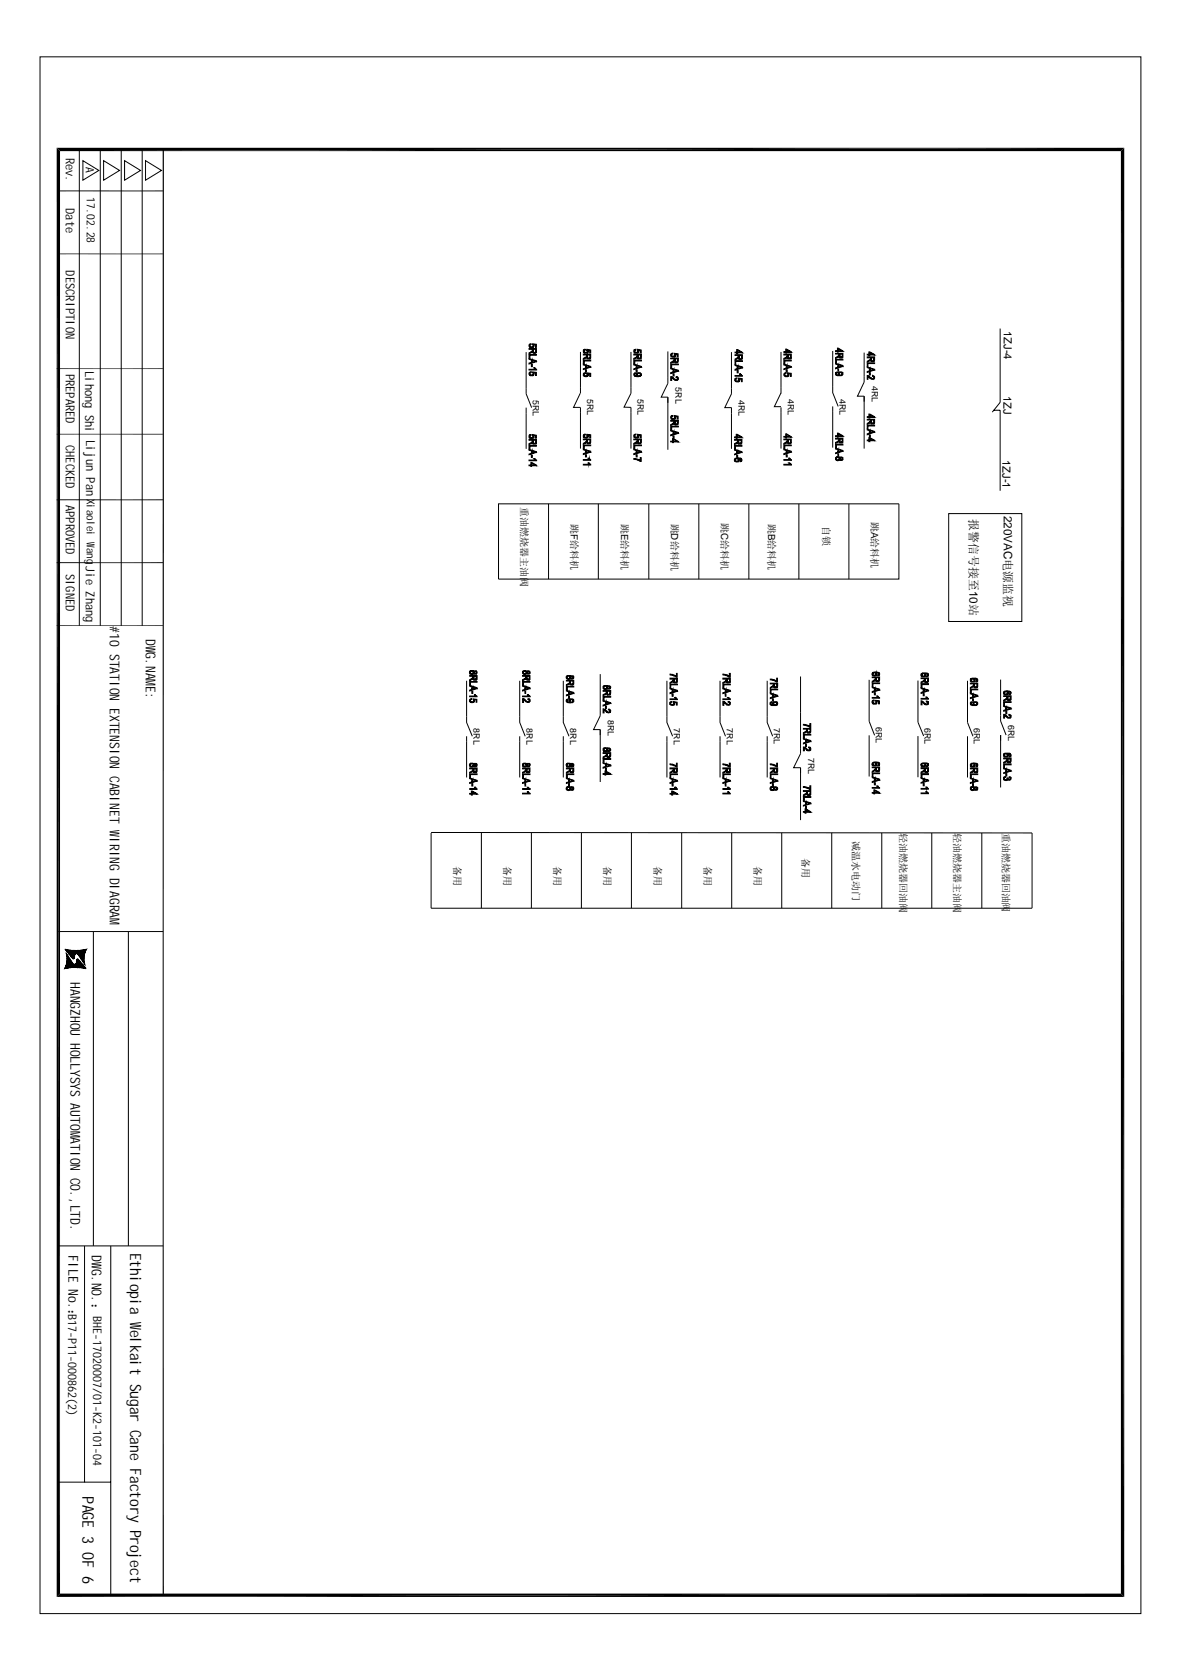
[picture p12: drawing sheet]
<svg xmlns="http://www.w3.org/2000/svg" width="210mm" height="297mm" viewBox="0 0 210 297" stroke-linecap="round" stroke-linejoin="round" font-family="sans-serif">
<defs><g id="words">
<g font-size="2.8">
<text x="23.2" y="222.7" transform="rotate(90 23.2 222.7)">Ethiopia Welkait Sugar Cane Factory Project</text>
<text x="14.7" y="266" transform="rotate(90 14.7 266)">PAGE 3 OF 6</text>
</g>
<g font-size="2.4">
<text x="19.5" y="111.4" transform="rotate(90 19.5 111.4)">#10 STATION EXTENSION CABINET WIRING DIAGRAM</text>
<text x="25.9" y="113.6" transform="rotate(90 25.9 113.6)">DW.NAME:</text>
<text x="25.9" y="116" transform="rotate(90 25.9 116)">G</text>
<text x="12.5" y="174.6" transform="rotate(90 12.5 174.6)">HANGZHOU HOLLYSYS AUTOMATION CO.,LTD.</text>
<text x="12.1" y="223.2" transform="rotate(90 12.1 223.2)">FILE No.：</text>
<text x="16.3" y="223.2" transform="rotate(90 16.3 223.2)">DW.NO.：</text>
<text x="16.3" y="225.6" transform="rotate(90 16.3 225.6)">G</text>
</g>
<g font-size="2.2">
<text x="11.7" y="28.1" transform="rotate(90 11.7 28.1)">Rev.</text>
<text x="11.7" y="37" transform="rotate(90 11.7 37)">Date</text>
<text x="11.7" y="48.1" transform="rotate(90 11.7 48.1)">DESCRIPTION</text>
<text x="15.1" y="65.9" transform="rotate(90 15.1 65.9)">Lihong Shi</text>
<text x="11.7" y="66.4" transform="rotate(90 11.7 66.4)">PREPARED</text>
<text x="11.7" y="79.1" transform="rotate(90 11.7 79.1)">CHECKED</text>
<text x="15.3" y="78.2" transform="rotate(90 15.3 78.2)">Lijun Pan</text>
<text x="11.7" y="89.7" transform="rotate(90 11.7 89.7)">APPROVED</text>
<text x="15.2" y="100.7" transform="rotate(90 15.2 100.7)">Jie Zhang</text>
<text x="11.7" y="102" transform="rotate(90 11.7 102)">SIGNED</text>
</g>
<g font-size="2.1">
<text x="172.3" y="92.3" transform="rotate(90 172.3 92.3)">报警信号接至10站</text>
<text x="178.4" y="91.6" transform="rotate(90 178.4 91.6)">220VAC电源监视</text>
<text x="12.1" y="233.6" transform="rotate(90 12.1 233.6)">B17-P11-000862(2)</text>
<text x="16.6" y="233.9" transform="rotate(90 16.6 233.9)">BHE-17020007/01-K2-101-04</text>
</g>
<g font-size="2">
<text x="15.3" y="29.7" transform="rotate(90 15.3 29.7)">A</text>
<text x="15.5" y="35.1" transform="rotate(90 15.5 35.1)">17.02.28</text>
<text x="178.4" y="58.8" transform="rotate(90 178.4 58.8)">1ZJ-4</text>
<text x="178.4" y="70.3" transform="rotate(90 178.4 70.3)">1ZJ</text>
<text x="178.2" y="81.8" transform="rotate(90 178.2 81.8)">1ZJ-1</text>
</g>
<g font-size="1.9">
<text x="15.4" y="88.6" transform="rotate(90 15.4 88.6)">Xiaolei W</text>
<text x="15.4" y="97.4" transform="rotate(90 15.4 97.4)">ang</text>
</g>
<g font-size="1.8">
<text x="92.6" y="90.2" transform="rotate(90 92.6 90.2)">重油燃烧器主油阀</text>
<text x="101.4" y="93.1" transform="rotate(90 101.4 93.1)">跳F给料机</text>
<text x="110.4" y="93.1" transform="rotate(90 110.4 93.1)">跳E给料机</text>
<text x="119.3" y="93.1" transform="rotate(90 119.3 93.1)">跳D给料机</text>
<text x="128.2" y="93" transform="rotate(90 128.2 93)">跳C给料机</text>
<text x="136.5" y="93.1" transform="rotate(90 136.5 93.1)">跳B给料机</text>
<text x="146.2" y="93.5" transform="rotate(90 146.2 93.5)">自锁</text>
<text x="154.9" y="92.8" transform="rotate(90 154.9 92.8)">跳A给料机</text>
<text x="151.5" y="149.5" transform="rotate(90 151.5 149.5)">减温水电动门</text>
<text x="159.9" y="148.1" transform="rotate(90 159.9 148.1)">轻油燃烧器回油阀</text>
<text x="169.5" y="148.1" transform="rotate(90 169.5 148.1)">轻油燃烧器主油阀</text>
<text x="178.2" y="148.1" transform="rotate(90 178.2 148.1)">重油燃烧器回油阀</text>
<text x="80.6" y="153.9" transform="rotate(90 80.6 153.9)">备用</text>
<text x="89.5" y="153.9" transform="rotate(90 89.5 153.9)">备用</text>
<text x="98.4" y="153.9" transform="rotate(90 98.4 153.9)">备用</text>
<text x="107.3" y="153.9" transform="rotate(90 107.3 153.9)">备用</text>
<text x="116.2" y="153.9" transform="rotate(90 116.2 153.9)">备用</text>
<text x="125.1" y="153.9" transform="rotate(90 125.1 153.9)">备用</text>
<text x="134" y="153.9" transform="rotate(90 134 153.9)">备用</text>
<text x="142.6" y="152.5" transform="rotate(90 142.6 152.5)">备用</text>
</g>
<g font-size="1.6">
<text x="94.7" y="71.1" transform="rotate(90 94.7 71.1)">5RL</text>
<text x="104.4" y="71" transform="rotate(90 104.4 71)">5RL</text>
<text x="113.3" y="71" transform="rotate(90 113.3 71)">5RL</text>
<text x="120.1" y="68.9" transform="rotate(90 120.1 68.9)">5RL</text>
<text x="131.2" y="71.1" transform="rotate(90 131.2 71.1)">4RL</text>
<text x="140" y="71" transform="rotate(90 140 71)">4RL</text>
<text x="149.2" y="70.9" transform="rotate(90 149.2 70.9)">4RL</text>
<text x="155" y="68.7" transform="rotate(90 155 68.7)">4RL</text>
<text x="84.2" y="129.5" transform="rotate(90 84.2 129.5)">8RL</text>
<text x="93.6" y="129.5" transform="rotate(90 93.6 129.5)">8RL</text>
<text x="101.3" y="129.5" transform="rotate(90 101.3 129.5)">8RL</text>
<text x="108" y="127.9" transform="rotate(90 108 127.9)">8RL</text>
<text x="119.8" y="129.5" transform="rotate(90 119.8 129.5)">7RL</text>
<text x="129.2" y="129.5" transform="rotate(90 129.2 129.5)">7RL</text>
<text x="137.5" y="129.4" transform="rotate(90 137.5 129.4)">7RL</text>
<text x="155.7" y="129.2" transform="rotate(90 155.7 129.2)">6RL</text>
<text x="164.3" y="129.4" transform="rotate(90 164.3 129.4)">6RL</text>
<text x="173.1" y="129.4" transform="rotate(90 173.1 129.4)">6RL</text>
<text x="179.2" y="128.9" transform="rotate(90 179.2 128.9)">6RL</text>
<text x="143.6" y="134.7" transform="rotate(90 143.6 134.7)">7RL</text>
</g>
<text font-size=".8" x="13.7" y="170.6" transform="rotate(90 13.7 170.6)">auto</text>
<g font-size=".5">
<text x="13" y="168.9" transform="rotate(90 13 168.9)">hollilas</text>
<text x="14.6" y="168.9" transform="rotate(90 14.6 168.9)">pgqh</text>
</g>
<text font-size=".4" x="12.1" y="170.7" transform="rotate(90 12.1 170.7)">hollysys</text>
</g></defs>
<g fill="none" stroke="#000" stroke-width=".18">
<path d="M7.1 10.1h195.7v276.7h-195.7zM10.4 33.9h18.6M14.1 26.6v84.6M14.7 28.6l2.9 1.7-2.9 1.7zM17.8 26.6v84.6M18.4 28.6l2.9 1.7-2.9 1.7zM21.5 26.6v84.6M22.1 28.6l2.9 1.7-2.9 1.7zM25.3 26.6v84.6M25.9 28.6l2.8 1.7-2.8 1.7zM10.4 45.1h18.6M177.8 58.4v13.1l-1.4 1.8"/>
<path d="M10.1 77.2h18.9M10.1 65.5h18.9M93.5 62.6v7.4l1 2.5M93.5 72.5v7.3M103.1 69.9l-1.2 2.5h1.2M103.2 62.6v7.3M103.2 72.4v7.3M112.1 62.6v7.3l-1.2 2.5h1.2v7.3M118.7 62.5v5.6l-1.2 2.5h1.2v9.4M130 62.6v7.4l-1.2 2.5h1.2v7.3M138.8 69.8l-1.2 2.5h1.2M138.8 62.6v7.3"/>
<path d="M138.8 72.4v7.3M148 62.4v7.4l1 2.4M148 72.2v7.4M153.6 62.7v5.2l-1.2 2.5h1.2v9.3M176.6 72.9h1.2v14.3M10.1 88.8h18.9M88.6 89.6h71.2v13.3h-71.2zM97.5 89.6v13.3M106.3 89.6v13.3M115.3 89.6v13.3M124.2 89.6v13.3M133.1 89.6v13.3"/>
<path d="M142 89.6v13.3M150.9 89.6v13.3M168.6 91.3h13v19.2h-13zM10.1 100h18.9M10.1 111.2h18.9M106.7 119.8v7.4l-1.2 2.5h1.2v9.3M82.9 121v7.4l1 2.5M82.9 130.9v7.3M92.4 121v7.4l.9 2.5M92.4 130.9v7.3M100.1 121v7.4l1 2.5M100.1 130.9v7.3"/>
<path d="M118.5 121v7.4l1 2.5M118.5 130.9v7.3M128 121v7.4l.9 2.5M128 130.9v7.3M136.4 121v7.4l.9 2.5M136.4 130.9v7.3M142.3 120.3v13.7l-1.2 2.5h1.2v9.3M154.5 120.8v7.4l.9 2.5M154.5 130.7v7.3M163.2 121v7.4l1 2.4M163.2 130.8v7.4M172 121v7.4l.9 2.5"/>
<path d="M172 130.9v7.3M177.8 120.8v7.4l1 2.5M177.8 130.7v9.3M76.6 148l106.8 .1v13.3h-106.8v-13.3M85.6 148.1v13.3M94.4 148.1v13.3M103.3 148.1v13.3M112.2 148.1v13.3M121.2 148.1v13.3M130 148.1v13.3M138.9 148.1v13.3M147.8 148.1v13.3"/>
<path d="M156.7 148.1v13.3M165.6 148.1v13.3M174.5 148.1v13.3M10.4 165.6h18.6M11.4 172.2v.1M11.5 172.1l.1 .1M11.5 172.2l-.1-.1 .2 .1M11.5 168.7l1.8 1.7M11.5 172l.2 .2M11.6 171.9l.3 .3M11.6 171.9l.2 .3M11.6 171.8l.3 .4"/>
<path d="M11.6 168.7l1.7 1.6M11.6 171.7l.5 .4M11.6 171.7l.4 .5M11.7 168.9l1.5 1.6M11.7 169.3l.1 .1M11.7 171.6l.6 .5M11.7 171.6l.5 .5M11.7 169.4l.3 .3M11.7 171.4l.7 .7M11.7 171.5l.6 .6M11.7 168.7l1.6 1.6M11.8 169.6l.3 .4"/>
<path d="M11.8 169.7l.5 .6M11.8 171.3l.8 .8M11.8 171.4l.7 .7M11.8 169.8l.7 .7M11.8 170l.9 .8M11.8 171l1 1M11.8 171.1l.9 .9M11.8 171.2l.9 .9M11.9 168.8l1.4 1.4M11.9 170l1 1.1M11.9 170.2l1.8 1.8M11.9 170.3l1.7 1.7"/>
<path d="M11.9 170.3l1.6 1.7M11.9 170.4l1.6 1.6M11.9 170.5l1.5 1.5M11.9 170.6l1.4 1.4M11.9 170.7l1.3 1.3M11.9 170.8l1.2 1.2M11.9 170.9l1.1 1.1M11.9 171l1 1M12 168.8l1.3 1.3M12.1 168.8l1.2 1.2M12.1 169.5l1 1M12.2 168.8l1.1 1.2"/>
<path d="M12.3 168.9l1 1M12.4 168.9l.9 .9M12.5 168.9l.9 .8M12.5 170l.5 .5M12.6 168.9l.8 .8M12.7 168.9l.8 .7M12.8 168.9l.7 .7M12.9 168.9l.7 .7M13 168.9l.7 .7M13.1 168.9l1.9 1.9M13.1 171.4l.7 .6M13.2 168.9l1.8 1.8"/>
<path d="M13.3 171.4l.6 .6M13.3 168.9l1.7 1.7M13.3 171.4l.7 .6M13.4 171.3l.7 .8M13.4 168.9l1.6 1.6M13.4 171.3l.8 .8M13.5 171.2l.8 .9M13.5 168.9l1.5 1.5M13.5 171.1l.9 1M13.5 170.8l1.4 1.4M13.5 170.9l1.2 1.2M13.5 171l1.1 1.1"/>
<path d="M13.5 171.1l1 1M13.5 168.9l1.5 1.4M13.6 170.5l1.7 1.7M13.6 170.6l1.6 1.6M13.6 170.7l1.5 1.5M13.6 170.8l1.4 1.4M13.6 170.5l1.7 1.6M13.6 168.9l1.4 1.4M13.7 170.4l1.1 1.2M13.7 168.9l1.3 1.3M13.8 170.4l.6 .7M13.8 168.9l1.2 1.2"/>
<path d="M13.9 168.9l1.1 1.1M14 168.9l1 1M14 169.9l1 1M14.1 168.9l.9 .9M14.2 168.9l.8 .9M14.2 170.2l.8 .8M14.2 168.9l.9 .8M14.3 168.9l.8 .7M14.4 170.5l.6 .6M14.4 168.9l.7 .6M14.5 168.9l.6 .6M14.6 168.9l.6 .5"/>
<path d="M14.6 170.7l.5 .6M14.6 168.8l.6 .6M14.7 168.8l.5 .5M14.7 171l.4 .4M14.8 168.8l.4 .4M14.9 168.8l.3 .3M14.9 171.3l.3 .2M14.9 168.8l.4 .3M15 168.8l.3 .2M15.1 168.7l.2 .2M15.1 171.6h.1M15.2 168.7l.2 .2"/>
<path d="M15.3 168.7l.1 .2M15.3 168.7l.1 .1M15.4 168.7h.1M15.5 168.6h.1M16.6 165.6v55.9M22.8 165.6v55.9M10.4 221.5h18.6M15 221.5v42M19.7 221.5v62.1M10.4 263.5h9.3"/>
</g>
<g fill="#000" stroke="#000" stroke-width=".18">
<path d="M94.1 61.2l.3-.1v.1l-.3 .2v.3l-.1-.2z" fill-rule="evenodd"/>
<path d="M94.1 66.2l.3-.1v.1l-.3 .2v.3l-.1-.2z" fill-rule="evenodd"/>
<path d="M94.1 77.4l.3-.2v.2l-.3 .1v.3l-.1-.1z" fill-rule="evenodd"/>
<path d="M94.4 64.8h.2v.4h-.2z" fill-rule="evenodd"/>
<path d="M94 62.7l.5-.2 .1-.2 .1 .2-.2 .1-.5 .3z" fill-rule="evenodd"/>
<path d="M94 78.9l.6-.3v-.2l.1 .2-.3 .3-.4 .1z" fill-rule="evenodd"/>
<path d="M94.1 61.5l.1 .1 .3 .1 .3-.3v.3l-.6 .1z" fill-rule="evenodd"/>
<path d="M94.1 66.4l.1 .2 .2 .1 .3-.1 .1-.2v.3h-.6z" fill-rule="evenodd"/>
<path d="M94.1 77.6l.2 .2h.3l.2-.2v.3h-.5l-.2-.1z" fill-rule="evenodd"/>
<path d="M94.8 61.3v.4z" fill-rule="evenodd"/>
<path d="M94.8 66.3v.4z" fill-rule="evenodd"/>
<path d="M94.8 77.4v.4z" fill-rule="evenodd"/>
<path d="M94.9 65.3h.1l.1 .3z" fill-rule="evenodd"/>
<path d="M94.8 62.1v.5l.2 .1 .2-.3v.4h-.4z" fill-rule="evenodd"/>
<path d="M94.8 78.3v.5h.3l.1-.2v.3h-.4z" fill-rule="evenodd"/>
<path d="M94.7 61.1l.6 .1v.6h-.1v-.5h-.4v.4z" fill-rule="evenodd"/>
<path d="M94 62h1.3v.6l-.1 .1v-.6h-.4l-.1 .6-.1-.6h-.6z" fill-rule="evenodd"/>
<path d="M94 63h1.3v.1h-1.1v.6h-.2z" fill-rule="evenodd"/>
<path d="M94 63.7l1.3 .4v.2l-.7-.3-.2 .4v-.4l-.4-.1z" fill-rule="evenodd"/>
<path d="M94 64.5l.4-.1 .2-.4v.4l.6-.2 .1 .1-1.3 .4z" fill-rule="evenodd"/>
<path d="M94.7 66.1l.6 .1v.5h-.1v-.4h-.4v.4z" fill-rule="evenodd"/>
<path d="M94.7 77.2l.6 .2v.5h-.1v-.4l-.4-.1v.4z" fill-rule="evenodd"/>
<path d="M94 78.1h1.3v.7l-.1 .1v-.6h-.4l-.1 .6-.1-.6h-.6z" fill-rule="evenodd"/>
<path d="M94 79.1h1.3v.2h-1.1v.5h-.2z" fill-rule="evenodd"/>
<path d="M94 65.6h1.1v-.2l.3 .4h-1.4z" fill-rule="evenodd"/>
<path d="M103.7 62.2l.2-.1 .2 .1-.3 .1v.4l-.1-.1z" fill-rule="evenodd"/>
<path d="M104.1 65.7h.1v.5h-.1z" fill-rule="evenodd"/>
<path d="M103.8 66.3l.2-.1 .1 .2-.3 .1v.3l-.1-.1z" fill-rule="evenodd"/>
<path d="M103.8 77.2h.2l.1 .1-.3 .1v.4l-.1-.1z" fill-rule="evenodd"/>
<path d="M103.7 63.7l.4-.2 .2-.2-.2 .4-.4 .2z" fill-rule="evenodd"/>
<path d="M103.7 78.8l.5-.2 .1-.3-.1 .4-.5 .3z" fill-rule="evenodd"/>
<path d="M103.8 62.4l.2 .2h.2l.2-.2v.3l-.5 .1-.1-.1z" fill-rule="evenodd"/>
<path d="M103.8 66.6l.2 .2 .4-.1v-.1v.3l-.4 .1-.2-.1z" fill-rule="evenodd"/>
<path d="M103.8 77.5l.3 .3 .3-.1v-.2v.3h-.5z" fill-rule="evenodd"/>
<path d="M104.5 62.3l.1 .2-.2 .2z" fill-rule="evenodd"/>
<path d="M104.5 66.4l.1 .3-.2 .1z" fill-rule="evenodd"/>
<path d="M104.5 77.3l.1 .3-.2 .2z" fill-rule="evenodd"/>
<path d="M104.4 63.1l.1 .5 .2 .1 .2-.3-.1 .4-.4-.1z" fill-rule="evenodd"/>
<path d="M104.4 78.2l.1 .5h.3l.1-.2v.4l-.5-.1z" fill-rule="evenodd"/>
<path d="M104.3 62.1l.7 .1v.5h-.2v-.4h-.3l-.1 .4z" fill-rule="evenodd"/>
<path d="M103.7 62.9h1.3l-.1 .8v-.6h-.5v.6l-.1-.6h-.6z" fill-rule="evenodd"/>
<path d="M103.7 64h1.3v.2h-1.2v.5h-.1z" fill-rule="evenodd"/>
<path d="M103.7 64.7l1.3 .4v.2l-.8-.3-.1 .4v-.4l-.4-.1z" fill-rule="evenodd"/>
<path d="M104.2 65v.4l.6-.2 .2 .1-1.3 .4v-.1l.4-.2z" fill-rule="evenodd"/>
<path d="M104.3 66.3l.7 .1v.5h-.2v-.4l-.3-.1-.1 .5z" fill-rule="evenodd"/>
<path d="M104.3 77.2l.7 .1v.5h-.2v-.4l-.3-.1-.1 .5z" fill-rule="evenodd"/>
<path d="M103.7 78h1.3l-.1 .8v-.6h-.5v.6l-.1-.6h-.6z" fill-rule="evenodd"/>
<path d="M103.7 79.1h1.3v.1h-1.2v.5h-.1z" fill-rule="evenodd"/>
<path d="M112.6 66.4l.4-.1v.1l-.2 .1v.3z" fill-rule="evenodd"/>
<path d="M112.7 62.2l.3-.1v.1l-.2 .1v.4l-.2-.1z" fill-rule="evenodd"/>
<path d="M112.6 77.4l.4-.2-.2 .3v.3z" fill-rule="evenodd"/>
<path d="M113.1 65.7h.1v.5h-.1z" fill-rule="evenodd"/>
<path d="M112.6 63.7l.6-.3v-.1l.1 .2-.2 .2-.5 .2z" fill-rule="evenodd"/>
<path d="M113.2 66.4l.1 .4-.2-.1z" fill-rule="evenodd"/>
<path d="M112.6 78.8l.6-.2v-.3l.1 .3-.2 .2-.5 .2z" fill-rule="evenodd"/>
<path d="M112.8 62.4l.1 .2h.4l.1-.2v.3h-.6z" fill-rule="evenodd"/>
<path d="M112.8 77.5a.33 .33 0 0 0 .3 .3 .33 .33 0 0 0 .3-.3v.3l-.2 .1-.3-.1z" fill-rule="evenodd"/>
<path d="M113.5 62.3v.4z" fill-rule="evenodd"/>
<path d="M113.5 77.3v.5z" fill-rule="evenodd"/>
<path d="M113.4 63.1l.1 .5 .2 .1 .1-.3 .1 .3h-.5z" fill-rule="evenodd"/>
<path d="M113.2 66.3h.5l.2 .1v.2l-.2-.2h-.3l-.2 .2z" fill-rule="evenodd"/>
<path d="M113.4 78.2v.4l.3 .1 .1-.2v.4h-.4z" fill-rule="evenodd"/>
<path d="M113.3 62.1l.7 .1v.5h-.2v-.4h-.3l-.1 .4z" fill-rule="evenodd"/>
<path d="M113.3 77.2l.7 .1v.5h-.2v-.4l-.3-.1-.1 .5z" fill-rule="evenodd"/>
<path d="M112.6 62.9h1.4v.8h-.1l-.1-.6h-.4v.6l-.2-.6h-.6z" fill-rule="evenodd"/>
<path d="M112.6 64h1.4v.2h-1.2v.5h-.2z" fill-rule="evenodd"/>
<path d="M112.6 64.7l1.4 .4v.2l-.8-.3-.1 .4v-.4l-.5-.1z" fill-rule="evenodd"/>
<path d="M112.6 65.6l.5-.2 .1-.4v.4l.6-.2 .2 .1-1.4 .4z" fill-rule="evenodd"/>
<path d="M112.8 66.6l.3 .2h.2v-.1l.4 .1 .2-.4a.32 .32 0 0 1 .1 .4 .32 .32 0 0 1-.4 .1h-.7l-.1-.1z" fill-rule="evenodd"/>
<path d="M112.6 78h1.4v.7l-.1 .1-.1-.6h-.4v.6l-.2-.6h-.6z" fill-rule="evenodd"/>
<path d="M112.6 79.1h1.4v.1h-1.2v.5h-.2z" fill-rule="evenodd"/>
<path d="M119.3 62.9l.3-.1v.1l-.2 .1-.1 .4-.1-.4z" fill-rule="evenodd"/>
<path d="M119.3 73.9h.3v.1l-.3 .1v.4l-.1-.2z" fill-rule="evenodd"/>
<path d="M119.6 66.4h.2v.4h-.2z" fill-rule="evenodd"/>
<path d="M119.6 77.5h.2v.4h-.2z" fill-rule="evenodd"/>
<path d="M119.2 64.4l.5-.2 .1-.2v.2l-.1 .2-.5 .2z" fill-rule="evenodd"/>
<path d="M119.2 75.5l.5-.2 .1-.3v.3l-.1 .1-.5 .2z" fill-rule="evenodd"/>
<path d="M119.3 63.1a.32 .32 0 0 0 .4 .3 .32 .32 0 0 0 .3-.3v.3l-.2 .1-.4-.1z" fill-rule="evenodd"/>
<path d="M119.3 74.2l.2 .2h.3l.2-.2v.3h-.6z" fill-rule="evenodd"/>
<path d="M120 62.9v.5z" fill-rule="evenodd"/>
<path d="M120 74v.4z" fill-rule="evenodd"/>
<path d="M120 63.8v.4l.3 .1 .1-.2v.4h-.4z" fill-rule="evenodd"/>
<path d="M119.2 67l.4 .1a.55 .55 0 0 0 .8 .3v.2h-.3l-.7-.5v.5h-.2z" fill-rule="evenodd"/>
<path d="M120 74.9v.4l.3 .1 .1-.2v.3h-.4z" fill-rule="evenodd"/>
<path d="M119.8 62.8l.7 .1v.5h-.1v-.4l-.4-.1v.5z" fill-rule="evenodd"/>
<path d="M119.8 73.9l.7 .1v.5h-.1v-.4l-.4-.1v.5z" fill-rule="evenodd"/>
<path d="M119.2 63.7h1.4l-.1 .6-.1 .1v-.6h-.4l-.1 .6-.1-.6h-.6z" fill-rule="evenodd"/>
<path d="M119.2 64.7h1.4v.1h-1.2v.5h-.2z" fill-rule="evenodd"/>
<path d="M119.2 65.4l1.4 .4v.2l-.8-.3-.2 .4v-.4l-.4-.1z" fill-rule="evenodd"/>
<path d="M119.2 66.2l.4-.1 .2-.4v.4l.5-.2 .3 .1-1.4 .4z" fill-rule="evenodd"/>
<path d="M120.2 67a.35 .35 0 0 1 .3 .2 .35 .35 0 0 1-.1 .3v-.3l-.3-.1z" fill-rule="evenodd"/>
<path d="M119.2 74.7h1.4l-.1 .8-.1-.6h-.4v.6l-.2-.1v-.5h-.6z" fill-rule="evenodd"/>
<path d="M119.2 75.8h1.4v.1h-1.2v.5h-.2z" fill-rule="evenodd"/>
<path d="M119.2 76.5l1.4 .4v.1l-.8-.2-.2 .4v-.5l-.4-.1z" fill-rule="evenodd"/>
<path d="M119.2 77.3l.4-.1 .2-.4v.4l.6-.3 .2 .1-1.4 .5z" fill-rule="evenodd"/>
<path d="M119.5 78l1.1 .6-.9-.5v.6h-.2v-.1h-.3v-.2h.3z" fill-rule="evenodd"/>
<path d="M119.7 78.1v.3l.9 .2h-.9z" fill-rule="evenodd"/>
<path d="M130.6 67.3l.4-.1v.1l-.3 .2v.3l-.1-.2z" fill-rule="evenodd"/>
<path d="M131 65.9h.2v.4h-.2z" fill-rule="evenodd"/>
<path d="M130.6 78.9l.4-.3 .1-.2-.1 .4-.4 .2z" fill-rule="evenodd"/>
<path d="M130.6 63.8l.5-.2 .1-.2v.2l-.1 .2-.5 .2z" fill-rule="evenodd"/>
<path d="M130.7 67.5l.3 .3 .3-.1 .1-.2v.3h-.6z" fill-rule="evenodd"/>
<path d="M131.4 67.4v.4z" fill-rule="evenodd"/>
<path d="M131.4 66.4h.2l.1 .3z" fill-rule="evenodd"/>
<path d="M131.3 78.3v.4l.3 .1 .1-.2v.3h-.4z" fill-rule="evenodd"/>
<path d="M131.4 63.2v.5l.2 .1 .2-.3v.4h-.4z" fill-rule="evenodd"/>
<path d="M130.9 77.2l1 .5v.1l-.9-.5v.6l-.4-.1v-.1h.3z" fill-rule="evenodd"/>
<path d="M131 77.3v.4l.9 .1h-.9z" fill-rule="evenodd"/>
<path d="M130.6 78.1h1.3l-.1 .7-.1 .1v-.6h-.4v.6l-.2-.2v-.4h-.5z" fill-rule="evenodd"/>
<path d="M130.6 79.1h1.3v.2h-1.2v.5h-.1z" fill-rule="evenodd"/>
<path d="M131.2 67.2l.7 .1v.5h-.1v-.4h-.4v.4z" fill-rule="evenodd"/>
<path d="M130.9 62.1l1.1 .6-.9-.4v.6h-.2v-.2h-.3v-.1h.3z" fill-rule="evenodd"/>
<path d="M131.1 62.3v.3l.9 .1h-.9z" fill-rule="evenodd"/>
<path d="M130.6 63.1h1.4l-.1 .7h-.1v-.6h-.4l-.1 .6-.1-.6h-.6z" fill-rule="evenodd"/>
<path d="M130.6 64.1h1.4v.1h-1.2v.6h-.2z" fill-rule="evenodd"/>
<path d="M130.6 64.8l1.4 .4v.2l-.9-.3-.1 .4v-.4l-.4-.1z" fill-rule="evenodd"/>
<path d="M130.6 65.6l.4-.1 .1-.4v.4l.6-.2 .3 .1-1.4 .4z" fill-rule="evenodd"/>
<path d="M130.6 66.7h1.1v-.2l.3 .4h-1.4z" fill-rule="evenodd"/>
<path d="M139.4 66.4l.3-.2v.2l-.3 .1v.3l-.1-.1z" fill-rule="evenodd"/>
<path d="M139.7 65.7h.2v.5h-.2z" fill-rule="evenodd"/>
<path d="M139.3 63.7l.6-.3v-.1v.3l-.2 .1-.4 .2z" fill-rule="evenodd"/>
<path d="M139.3 78.8l.5-.2 .1-.3-.1 .4-.5 .3z" fill-rule="evenodd"/>
<path d="M139.4 66.6a.32 .32 0 0 0 .4 .2 .32 .32 0 0 0 .3-.2v.3l-.2 .1-.4-.1z" fill-rule="evenodd"/>
<path d="M140.1 66.4v.4z" fill-rule="evenodd"/>
<path d="M140.1 63.1v.5l.3 .1 .1-.3v.3h-.5z" fill-rule="evenodd"/>
<path d="M140.1 78.2v.4l.3 .1 .1-.2v.4l-.5-.1z" fill-rule="evenodd"/>
<path d="M139.7 62l.9 .5v.1l-.8-.4v.6h-.1v-.2h-.4v-.1h.4z" fill-rule="evenodd"/>
<path d="M139.8 62.2v.3l.8 .1h-.8z" fill-rule="evenodd"/>
<path d="M139.3 62.9h1.3v.8h-.1v-.6h-.4l-.1 .6-.1-.6h-.6z" fill-rule="evenodd"/>
<path d="M139.3 64h1.3v.2h-1.1v.5h-.2z" fill-rule="evenodd"/>
<path d="M139.3 64.7l1.3 .4v.2l-.7-.3-.2 .4v-.4l-.4-.1z" fill-rule="evenodd"/>
<path d="M139.3 65.6l.4-.2 .2-.4v.4l.6-.2 .1 .1-1.3 .4z" fill-rule="evenodd"/>
<path d="M140 66.3l.6 .1v.5h-.1v-.4l-.4-.1v.5z" fill-rule="evenodd"/>
<path d="M139.7 77.1l.9 .6-.8-.5v.7h-.1v-.2h-.4v-.1h.4z" fill-rule="evenodd"/>
<path d="M139.8 77.2v.4l.8 .1h-.8z" fill-rule="evenodd"/>
<path d="M139.3 78h1.3v.7l-.1 .1v-.6h-.4l-.1 .6-.1-.6h-.6z" fill-rule="evenodd"/>
<path d="M139.3 79.1h1.3v.1h-1.1v.5h-.2z" fill-rule="evenodd"/>
<path d="M148.5 66.3l.3-.2-.2 .6z" fill-rule="evenodd"/>
<path d="M148.9 65.6h.2v.4h-.2z" fill-rule="evenodd"/>
<path d="M148.5 63.6l.4-.2 .2-.3-.1 .4-.5 .2z" fill-rule="evenodd"/>
<path d="M148.5 78.6l.5-.2 .1-.2-.1 .4-.5 .2z" fill-rule="evenodd"/>
<path d="M149 66.2h.1v.5l-.1-.2z" fill-rule="evenodd"/>
<path d="M149.3 62.9v.5l.3 .1 .1-.2v.3h-.5z" fill-rule="evenodd"/>
<path d="M149.1 66.2l.5-.1 .1 .1v.2l-.2-.2h-.2l-.2 .2z" fill-rule="evenodd"/>
<path d="M149.3 78v.5l.2 .1 .2-.2v.3h-.5z" fill-rule="evenodd"/>
<path d="M148.8 61.9l1 .6-.8-.5v.6h-.2v-.1h-.3v-.2h.3z" fill-rule="evenodd"/>
<path d="M149 62v.3l.8 .2h-.8z" fill-rule="evenodd"/>
<path d="M148.5 62.8h1.3v.7l-.1 .1v-.7h-.4l-.1 .7-.1-.7h-.6z" fill-rule="evenodd"/>
<path d="M148.5 63.9h1.3v.1h-1.1v.5h-.2z" fill-rule="evenodd"/>
<path d="M148.5 64.6l1.3 .4v.1l-.7-.2-.2 .4v-.5l-.4-.1z" fill-rule="evenodd"/>
<path d="M148.5 65.4l.4-.1 .2-.4v.3l.5-.1h.2l-1.3 .5z" fill-rule="evenodd"/>
<path d="M148.6 66.4l.3 .3h.6l.2-.2v-.3l.1 .4-.3 .2h-.7l-.2-.1z" fill-rule="evenodd"/>
<path d="M148.8 77l1 .5v.1l-.8-.5v.6h-.2v-.1h-.3v-.1h.3z" fill-rule="evenodd"/>
<path d="M149 77.1v.4l.8 .1h-.8z" fill-rule="evenodd"/>
<path d="M148.5 77.9h1.3v.7l-.1-.6h-.4l-.1 .7-.1-.7h-.6z" fill-rule="evenodd"/>
<path d="M148.5 78.9h1.3v.2h-1.1v.5h-.2z" fill-rule="evenodd"/>
<path d="M154.5 66.2h.2v.5h-.2z" fill-rule="evenodd"/>
<path d="M154.5 77.3h.2v.4h-.2z" fill-rule="evenodd"/>
<path d="M154.1 64.2l.6-.3v-.2l-.1 .4-.5 .3z" fill-rule="evenodd"/>
<path d="M154.1 75.3l.5-.3 .1-.2-.1 .4-.5 .2z" fill-rule="evenodd"/>
<path d="M154.9 63.6v.4l.3 .2 .1-.3v.3h-.4z" fill-rule="evenodd"/>
<path d="M154.1 66.7l.3 .1 .5 .5h.3l.1-.2v.3h-.4l-.6-.5v.5h-.2z" fill-rule="evenodd"/>
<path d="M154.9 74.7v.4l.3 .1 .1-.2v.3h-.4z" fill-rule="evenodd"/>
<path d="M154.4 62.6l1 .5-.8-.4v.6h-.2v-.2h-.3v-.1h.3z" fill-rule="evenodd"/>
<path d="M154.6 62.7v.3l.8 .1h-.8z" fill-rule="evenodd"/>
<path d="M154.1 63.4h1.3v.8h-.1v-.6h-.4v.6l-.2-.1v-.5h-.6z" fill-rule="evenodd"/>
<path d="M154.1 64.5h1.3v.1h-1.1v.6h-.2z" fill-rule="evenodd"/>
<path d="M154.1 65.2l1.3 .4v.2l-.7-.3-.2 .4v-.4l-.4-.2z" fill-rule="evenodd"/>
<path d="M154.1 66l.4-.1 .2-.4v.4l.6-.2 .1 .1-1.3 .4z" fill-rule="evenodd"/>
<path d="M155.1 66.7l.3 .3-.1 .4v-.4l-.2-.1z" fill-rule="evenodd"/>
<path d="M154.4 73.6l1 .5v.1l-.8-.5v.6l-.5-.1v-.1h.3z" fill-rule="evenodd"/>
<path d="M154.6 73.7v.4l.8 .1h-.8z" fill-rule="evenodd"/>
<path d="M154.1 74.5h1.3v.6l-.1 .2v-.6h-.4v.6l-.2-.2v-.4h-.6z" fill-rule="evenodd"/>
<path d="M154.1 75.6h1.3v.1h-1.1v.5h-.2z" fill-rule="evenodd"/>
<path d="M154.1 76.3l1.3 .4v.1l-.7-.2-.2 .4v-.5l-.4-.1z" fill-rule="evenodd"/>
<path d="M154.1 77.1l.4-.1 .2-.4v.3l.6-.2 .1 .1-1.3 .5z" fill-rule="evenodd"/>
<path d="M154.4 77.8l1 .5-.8-.4v.6h-.2v-.2h-.3v-.1h.3z" fill-rule="evenodd"/>
<path d="M154.6 77.9v.3l.8 .1h-.8z" fill-rule="evenodd"/>
<path d="M94.4 80.9h.2v.4h-.2z" fill-rule="evenodd"/>
<path d="M94.9 81.5l.2 .1v.2z" fill-rule="evenodd"/>
<path d="M94 79.9l1.3 .4v.1l-.7-.2-.2 .4v-.5l-.4-.1z" fill-rule="evenodd"/>
<path d="M94 80.7l.4-.1 .2-.4v.3l.6-.2 .1 .1-1.3 .4z" fill-rule="evenodd"/>
<path d="M94.4 82.2l.9 .5v.1l-.8-.5v.6h-.1v-.1h-.4v-.1h.4z" fill-rule="evenodd"/>
<path d="M94.5 82.3v.4l.8 .1h-.8z" fill-rule="evenodd"/>
<path d="M94 81.8h1.1v-.2l.3 .3h-1.4z" fill-rule="evenodd"/>
<path d="M104.1 80.8h.1v.4h-.1z" fill-rule="evenodd"/>
<path d="M104.5 81.4h.2v.3z" fill-rule="evenodd"/>
<path d="M104.5 82.3h.2v.2z" fill-rule="evenodd"/>
<path d="M103.7 79.8l1.3 .4v.2l-.8-.3-.1 .4v-.4l-.4-.1z" fill-rule="evenodd"/>
<path d="M103.7 80.6l.4-.1 .1-.4v.4l.6-.2 .2 .1-1.3 .4z" fill-rule="evenodd"/>
<path d="M103.7 81.7h1v-.2l.3 .3h-1.3z" fill-rule="evenodd"/>
<path d="M103.7 82.5h1v-.1l.3 .3h-1.3z" fill-rule="evenodd"/>
<path d="M113.1 80.8h.1v.4h-.1z" fill-rule="evenodd"/>
<path d="M112.6 81.5l.6 .1 .6 .3v-.5h.2v.6l-.9-.3-.5-.1z" fill-rule="evenodd"/>
<path d="M112.6 79.8l1.4 .4v.2l-.8-.3-.1 .4v-.4l-.5-.1z" fill-rule="evenodd"/>
<path d="M112.6 80.6l.5-.1 .1-.4v.4l.5-.2 .3 .1-1.4 .4z" fill-rule="evenodd"/>
<path d="M130.9 80.9h.2v.4h-.2z" fill-rule="evenodd"/>
<path d="M130.6 81.8l.3 .2 .4-.2v.2h-.7z" fill-rule="evenodd"/>
<path d="M131.2 81.5l.2 .2-.1 .3z" fill-rule="evenodd"/>
<path d="M130.6 81.6l.2-.2h.6l.3 .1v.3l-.1-.2h-.7h-.2l-.1 .4z" fill-rule="evenodd"/>
<path d="M130.6 79.9l1.3 .4v.1l-.8-.2-.2 .4v-.5l-.3-.1z" fill-rule="evenodd"/>
<path d="M130.6 80.7l.3-.1 .2-.4v.3l.6-.2 .2 .1-1.3 .4z" fill-rule="evenodd"/>
<path d="M131.7 81.5l.2 .4-.4 .2 .2-.3z" fill-rule="evenodd"/>
<path d="M139.7 80.8h.2v.4h-.2z" fill-rule="evenodd"/>
<path d="M140.2 81.4h.1l.1 .3z" fill-rule="evenodd"/>
<path d="M140.2 82.3h.2v.2z" fill-rule="evenodd"/>
<path d="M139.3 79.8l1.3 .4v.2l-.7-.3-.2 .4v-.4l-.4-.1z" fill-rule="evenodd"/>
<path d="M139.3 80.6l.4-.1 .2-.4v.4l.5-.2 .2 .1-1.3 .4z" fill-rule="evenodd"/>
<path d="M139.3 81.7h1.1v-.2l.3 .3h-1.4z" fill-rule="evenodd"/>
<path d="M139.3 82.5h1.1v-.1l.3 .3h-1.4z" fill-rule="evenodd"/>
<path d="M148.9 80.7h.2v.4h-.2z" fill-rule="evenodd"/>
<path d="M148.5 81.4l.1-.1v.3l.2 .1a.22 .22 0 0 0 .2 0 .22 .22 0 0 0 .1-.2v.3l-.3 .1-.3-.2z" fill-rule="evenodd"/>
<path d="M149.3 81.6l.2 .1 .2-.2v.3h-.4z" fill-rule="evenodd"/>
<path d="M148.5 79.7l1.3 .4v.1l-.7-.2-.2 .4v-.5l-.4-.1z" fill-rule="evenodd"/>
<path d="M148.5 80.5l.4-.1 .2-.4v.3l.5-.2 .2 .1-1.3 .4z" fill-rule="evenodd"/>
<path d="M148.6 81.3l.4-.1 .2 .2a.31 .31 0 0 1 .4-.2 .31 .31 0 0 1 .2 .3l-.1 .3v-.4h-.3l-.1 .4h-.2v-.4h-.4l-.1 .2z" fill-rule="evenodd"/>
<path d="M83.5 119.4l.1-.1 .1 .4h.3l.1-.2v.3h-.5z" fill-rule="evenodd"/>
<path d="M84.2 119.5l.1 .2h.3l.1-.2v.3h-.4z" fill-rule="evenodd"/>
<path d="M83.6 119.3l.3-.1 .3 .2v-.1l.4-.1 .2 .4-.1 .2v-.3l-.3-.1-.2 .4h-.1l-.1-.4-.2-.1-.2 .2z" fill-rule="evenodd"/>
<path d="M93 119.3l.1 .4h.3l.2-.2v.3h-.6l-.1-.1z" fill-rule="evenodd"/>
<path d="M93.7 119.5l.1 .2h.3v-.2v.3h-.5z" fill-rule="evenodd"/>
<path d="M93 119.3l.4-.1 .2 .2 .4-.2 .2 .4-.1 .2v-.3l-.3-.1-.2 .4-.2-.5-.3 .1-.1 .1z" fill-rule="evenodd"/>
<path d="M155.7 119.6l.2 .2-.2 .3z" fill-rule="evenodd"/>
<path d="M155.1 119.6l.7-.1 .4 .1v.2l-.1-.1-.3-.1-.1 .1-.4-.1-.2 .4z" fill-rule="evenodd"/>
<path d="M156.2 119.6a.32 .32 0 0 1 .1 .3 .32 .32 0 0 1-.3 .2l.2-.2z" fill-rule="evenodd"/>
<path d="M163.7 119.7l.3-.1h.6l.3 .1v.3l-.2-.3h-.3v.2l-.4-.2-.2 .2v.3l-.1-.2z" fill-rule="evenodd"/>
<path d="M83.5 124.4l.3-.2-.2 .3v.3l-.2-.2z" fill-rule="evenodd"/>
<path d="M83.9 122.9h.1v.4h-.1z" fill-rule="evenodd"/>
<path d="M83.9 139.3h.1v.4h-.1z" fill-rule="evenodd"/>
<path d="M83.5 120.8l.4-.2 .2-.2-.2 .4-.4 .2z" fill-rule="evenodd"/>
<path d="M83.5 137.3l.5-.3 .1-.2-.1 .4-.5 .2z" fill-rule="evenodd"/>
<path d="M83.6 135.7v.3l.1 .2h.3l.1-.2v.3h-.4l-.2-.1-.1-.3z" fill-rule="evenodd"/>
<path d="M83.6 124.5l.1 .2h.3l.2-.2v.3l-.5 .1-.1-.1z" fill-rule="evenodd"/>
<path d="M84.2 124.4v.4z" fill-rule="evenodd"/>
<path d="M84.3 123.5h.2v.2z" fill-rule="evenodd"/>
<path d="M84.3 139.9h.2v.3z" fill-rule="evenodd"/>
<path d="M84.2 120.2v.5l.3 .1 .1-.2v.3l-.4-.1z" fill-rule="evenodd"/>
<path d="M84.2 136l.2 .2 .3-.2v.2l-.4 .1z" fill-rule="evenodd"/>
<path d="M84.2 136.7v.4l.3 .1 .1-.2 .1 .3h-.5z" fill-rule="evenodd"/>
<path d="M84.1 124.2l.7 .1v.5h-.2v-.4h-.4v.4z" fill-rule="evenodd"/>
<path d="M83.5 120.1h1.3v.6l-.1 .1-.1-.6h-.4v.6l-.1-.1v-.5h-.6z" fill-rule="evenodd"/>
<path d="M83.5 121.1h1.3v.2h-1.2v.5h-.1z" fill-rule="evenodd"/>
<path d="M83.5 121.8l1.3 .4v.2l-.8-.2-.1 .3v-.4l-.4-.1z" fill-rule="evenodd"/>
<path d="M83.5 122.7l.4-.2 .1-.3v.3l.5-.2 .3 .1-1.3 .4z" fill-rule="evenodd"/>
<path d="M83.5 123.7h1v-.1l.3 .3h-1.3z" fill-rule="evenodd"/>
<path d="M83.6 135.7h.4l.2 .1 .1-.1h.3l.2 .4-.1 .1v-.3l-.3-.1-.3 .5v-.4l-.1-.1h-.3l-.1 .2z" fill-rule="evenodd"/>
<path d="M83.5 136.5h1.3v.7l-.1 .1-.1-.6h-.4v.6l-.1-.2v-.4h-.6z" fill-rule="evenodd"/>
<path d="M83.5 137.6h1.3v.1h-1.2v.5h-.1z" fill-rule="evenodd"/>
<path d="M83.5 138.3l1.3 .4v.1l-.8-.2-.1 .4v-.5l-.4-.1z" fill-rule="evenodd"/>
<path d="M83.5 139.1l.4-.1 .1-.4v.4l.6-.2h.2l-1.3 .5z" fill-rule="evenodd"/>
<path d="M93.3 122.9h.1v.4h-.1z" fill-rule="evenodd"/>
<path d="M93.3 139.3h.1v.4h-.1z" fill-rule="evenodd"/>
<path d="M92.9 120.8l.6-.3v-.1l-.1 .3-.5 .3z" fill-rule="evenodd"/>
<path d="M92.9 137.3l.4-.2 .2-.3-.1 .4-.5 .2z" fill-rule="evenodd"/>
<path d="M93 135.7l.1 .5h.2l.3-.2v.3h-.6z" fill-rule="evenodd"/>
<path d="M93.7 123.5h.2v.2z" fill-rule="evenodd"/>
<path d="M93.7 139.9l.2 .1v.2z" fill-rule="evenodd"/>
<path d="M92.9 124.2l.3 .1 .6 .4h.2l.1-.2v.3l-.4 .1-.7-.5v.5h-.1z" fill-rule="evenodd"/>
<path d="M93.6 120.2v.5l.3 .1 .2-.2v.3l-.5-.1z" fill-rule="evenodd"/>
<path d="M93.7 136l.1 .2 .3-.2v.2l-.3 .1-.2-.1z" fill-rule="evenodd"/>
<path d="M93.6 136.7v.4l.3 .1 .2-.2v.3h-.5z" fill-rule="evenodd"/>
<path d="M92.9 120.1h1.3v.7h-.1v-.6h-.5v.6l-.1-.6h-.6z" fill-rule="evenodd"/>
<path d="M92.9 121.1h1.3v.2h-1.2v.5h-.1z" fill-rule="evenodd"/>
<path d="M92.9 121.8l1.3 .4v.2l-.8-.2-.1 .3v-.4l-.4-.1z" fill-rule="evenodd"/>
<path d="M92.9 122.7l.4-.2 .1-.3v.3l.5-.2 .3 .1-1.3 .4z" fill-rule="evenodd"/>
<path d="M92.9 136.5h1.3l-.1 .8v-.6h-.5v.6l-.1-.6h-.6z" fill-rule="evenodd"/>
<path d="M92.9 137.6h1.3v.1h-1.2v.5h-.1z" fill-rule="evenodd"/>
<path d="M92.9 138.3l1.3 .4v.1l-.8-.2-.1 .4v-.5l-.4-.1z" fill-rule="evenodd"/>
<path d="M92.9 139.1l.4-.1 .1-.4v.4l.7-.2h.1l-1.3 .5z" fill-rule="evenodd"/>
<path d="M92.9 123.7h1v-.1l.3 .3h-1.3z" fill-rule="evenodd"/>
<path d="M93.9 124.2l.3 .2-.1 .4v-.4l-.3-.1z" fill-rule="evenodd"/>
<path d="M93 135.7h.4l.2 .1 .1-.1h.4l.1 .3-.1 .2v-.3l-.3-.1-.2 .5-.1-.5h-.4l-.1 .2z" fill-rule="evenodd"/>
<path d="M100.7 124.4l.3-.1-.2 .2v.3l-.2-.2z" fill-rule="evenodd"/>
<path d="M101 123.7h.2v.4h-.2z" fill-rule="evenodd"/>
<path d="M101 139.3h.2v.4h-.2z" fill-rule="evenodd"/>
<path d="M100.7 121.7l.5-.3 .1-.2-.1 .4-.5 .3z" fill-rule="evenodd"/>
<path d="M100.7 137.3l.5-.3 .1-.2-.1 .4-.5 .2z" fill-rule="evenodd"/>
<path d="M100.7 120.3l.1-.1v.2l.2 .2h.2l.1-.2v.3h-.5z" fill-rule="evenodd"/>
<path d="M101.2 124.4l.1 .4-.2-.2z" fill-rule="evenodd"/>
<path d="M100.7 135.8l.1-.1 .1 .5h.3l.1-.2v.3h-.5l-.2-.3z" fill-rule="evenodd"/>
<path d="M101.4 120.4l.2 .2 .3-.2v.2l-.4 .1z" fill-rule="evenodd"/>
<path d="M101.4 121.1v.3a.23 .23 0 0 0 .2 .3 .23 .23 0 0 0 .3-.3l-.1 .4h-.3z" fill-rule="evenodd"/>
<path d="M101.2 124.3h.6l.1 .3-.3-.2h-.3v.2z" fill-rule="evenodd"/>
<path d="M101.4 136l.2 .2 .3-.2v.2l-.4 .1z" fill-rule="evenodd"/>
<path d="M101.4 136.7v.4l.3 .1 .2-.2v.3h-.5z" fill-rule="evenodd"/>
<path d="M100.8 120.1h.4l.2 .2 .1-.2h.3l.2 .4-.1 .1v-.3h-.4l-.1 .3-.1 .1v-.4l-.4-.1-.1 .2z" fill-rule="evenodd"/>
<path d="M100.7 120.9h1.3l-.1 .8v-.6h-.5l-.1 .6v-.6h-.6z" fill-rule="evenodd"/>
<path d="M100.7 122h1.3v.1h-1.2v.6h-.1z" fill-rule="evenodd"/>
<path d="M100.7 122.7l1.3 .4v.2l-.8-.3-.2 .4v-.4l-.3-.2z" fill-rule="evenodd"/>
<path d="M100.7 123.5l.3-.1 .2-.4v.4l.6-.2 .2 .1-1.3 .4z" fill-rule="evenodd"/>
<path d="M100.8 124.6l.2 .2h.7l.2-.1v-.4l.1 .4-.3 .2-.3 .1a.48 .48 0 0 1-.6-.4z" fill-rule="evenodd"/>
<path d="M100.8 135.7h.4l.2 .1 .1-.1h.3l.2 .2v.2l-.1 .1v-.3l-.3-.1-.3 .5v-.4l-.1-.1h-.3l-.1 .2z" fill-rule="evenodd"/>
<path d="M100.7 136.5h1.3l-.1 .7v.1v-.6h-.5v.6l-.1-.6h-.6z" fill-rule="evenodd"/>
<path d="M100.7 137.6h1.3v.1h-1.2v.5h-.1z" fill-rule="evenodd"/>
<path d="M100.7 138.3l1.3 .4v.1l-.8-.2-.2 .4v-.5l-.3-.1z" fill-rule="evenodd"/>
<path d="M100.7 139.1l.3-.1 .2-.4v.4l.6-.2h.2l-1.3 .5z" fill-rule="evenodd"/>
<path d="M107.6 125.5h.2v.4h-.2z" fill-rule="evenodd"/>
<path d="M107.6 136.6h.2v.4h-.2z" fill-rule="evenodd"/>
<path d="M107.2 123.5l.5-.3 .1-.2-.1 .4-.5 .2z" fill-rule="evenodd"/>
<path d="M107.2 134.6l.5-.3 .1-.2v.3l-.1 .1-.5 .2z" fill-rule="evenodd"/>
<path d="M107.2 122l.1-.1 .1 .5h.3l.2-.2v.3h-.6z" fill-rule="evenodd"/>
<path d="M107.2 133.1l.1-.1v.3l.1 .2h.3l.2-.2v.2l-.3 .1-.3-.1z" fill-rule="evenodd"/>
<path d="M108 122.2l.1 .2 .3-.2v.3h-.4z" fill-rule="evenodd"/>
<path d="M107.9 122.9l.1 .5h.3l.1-.2v.3h-.5z" fill-rule="evenodd"/>
<path d="M107.2 126l.3 .1 .5 .5h.3l.1-.2v.2a.74 .74 0 0 1-.9-.3l-.1-.1v.5h-.2z" fill-rule="evenodd"/>
<path d="M108 133.3l.1 .1h.2l.1-.1v.2h-.4z" fill-rule="evenodd"/>
<path d="M107.9 133.9v.5l.4 .1 .1-.2v.3h-.5z" fill-rule="evenodd"/>
<path d="M107.3 121.9h.4l.2 .2 .2-.2h.2l.2 .3-.1 .3v-.4l-.3-.1-.1 .4-.1 .1-.1-.5h-.3l-.2 .2z" fill-rule="evenodd"/>
<path d="M107.2 122.8h1.3v.6l-.1 .1v-.6h-.5v.6l-.1-.1v-.5h-.6z" fill-rule="evenodd"/>
<path d="M107.2 123.8h1.3v.1h-1.1v.5h-.2z" fill-rule="evenodd"/>
<path d="M107.2 124.5l1.3 .4v.1l-.8-.2-.1 .4v-.5h-.4z" fill-rule="evenodd"/>
<path d="M107.2 125.3l.4-.1 .1-.4v.4l.7-.2h.1l-1.3 .5z" fill-rule="evenodd"/>
<path d="M108.2 126.1a.33 .33 0 0 1 .3 .2 .33 .33 0 0 1-.1 .3v-.2l-.3-.2z" fill-rule="evenodd"/>
<path d="M107.3 133l.4-.1 .2 .2 .4-.1 .2 .3-.1 .2v-.3l-.3-.1-.1 .1v.3h-.1l-.2-.4-.2-.1-.2 .3z" fill-rule="evenodd"/>
<path d="M107.2 133.8h1.3v.7l-.1 .1v-.7h-.5v.7l-.1-.7h-.6z" fill-rule="evenodd"/>
<path d="M107.2 134.9h1.3v.1h-1.1v.5h-.2z" fill-rule="evenodd"/>
<path d="M107.2 135.6l1.3 .4v.1l-.8-.2-.1 .4v-.5l-.4-.1z" fill-rule="evenodd"/>
<path d="M107.2 136.4l.4-.1 .1-.4v.3l.6-.2 .2 .1-1.3 .5z" fill-rule="evenodd"/>
<path d="M107.5 137.1l1 .4v.2l-.8-.5v.6h-.2v-.1h-.3v-.2h.3z" fill-rule="evenodd"/>
<path d="M107.7 137.2v.3l.8 .2h-.8z" fill-rule="evenodd"/>
<path d="M119.1 124.8l.3-.1-.2 .3v.3l-.2-.2z" fill-rule="evenodd"/>
<path d="M119.5 123.3h.1v.5h-.1z" fill-rule="evenodd"/>
<path d="M119.5 139.3h.1v.4h-.1z" fill-rule="evenodd"/>
<path d="M119.1 121.3l.5-.3 .1-.2-.1 .4-.5 .3z" fill-rule="evenodd"/>
<path d="M119.1 137.3l.5-.3 .1-.2-.1 .4-.5 .2z" fill-rule="evenodd"/>
<path d="M119.2 125l.2 .3h.2l.2-.3v.3h-.5z" fill-rule="evenodd"/>
<path d="M119.8 124.9l.1 .4z" fill-rule="evenodd"/>
<path d="M119.9 124h.2v.2z" fill-rule="evenodd"/>
<path d="M119.9 139.9h.2v.3z" fill-rule="evenodd"/>
<path d="M119.8 120.7v.4l.3 .2 .1-.3 .1 .4h-.5z" fill-rule="evenodd"/>
<path d="M119.8 136.7v.4l.3 .1 .1-.2 .1 .3h-.5z" fill-rule="evenodd"/>
<path d="M119.1 119.8l.5 .1 .6 .3v-.5h.2v.7l-1.2-.4z" fill-rule="evenodd"/>
<path d="M119.7 124.7l.7 .1v.5h-.2v-.4h-.4v.4z" fill-rule="evenodd"/>
<path d="M119.1 135.8l.5 .1 .6 .3v-.5h.2v.6l-1.2-.3z" fill-rule="evenodd"/>
<path d="M119.1 120.6h1.3v.7l-.1 .1-.1-.7h-.4v.7l-.1-.2v-.5h-.6z" fill-rule="evenodd"/>
<path d="M119.1 121.6h1.3v.1h-1.2v.6h-.1z" fill-rule="evenodd"/>
<path d="M119.1 122.3l1.3 .4v.2l-.8-.3-.1 .4v-.4l-.4-.1z" fill-rule="evenodd"/>
<path d="M119.1 123.1l.4-.1 .1-.4v.4l.6-.2 .2 .1-1.3 .4z" fill-rule="evenodd"/>
<path d="M119.1 124.2h1v-.2l.3 .4h-1.3z" fill-rule="evenodd"/>
<path d="M119.1 136.5h1.3v.7l-.1 .1-.1-.6h-.4v.6l-.1-.2v-.4h-.6z" fill-rule="evenodd"/>
<path d="M119.1 137.6h1.3v.1h-1.2v.5h-.1z" fill-rule="evenodd"/>
<path d="M119.1 138.3l1.3 .4v.1l-.8-.2-.1 .4v-.5l-.4-.1z" fill-rule="evenodd"/>
<path d="M119.1 139.1l.4-.1 .1-.4v.4l.6-.2h.2l-1.3 .5z" fill-rule="evenodd"/>
<path d="M128.9 123.3h.1v.5h-.1z" fill-rule="evenodd"/>
<path d="M128.9 139.3h.1v.4h-.1z" fill-rule="evenodd"/>
<path d="M128.5 121.3l.5-.2 .1-.3-.1 .4-.5 .3z" fill-rule="evenodd"/>
<path d="M128.5 137.3l.5-.3 .1-.2-.1 .4-.5 .2z" fill-rule="evenodd"/>
<path d="M129.3 124h.2v.2z" fill-rule="evenodd"/>
<path d="M129.3 139.9l.2 .1v.2z" fill-rule="evenodd"/>
<path d="M128.5 124.7h.3l.5 .5h.3l.1-.2v.3a1.11 1.11 0 0 1-1-.5v.6h-.2z" fill-rule="evenodd"/>
<path d="M129.2 120.7v.4l.3 .2 .2-.3v.4h-.5z" fill-rule="evenodd"/>
<path d="M129.2 136.7v.4l.3 .1 .2-.2v.3h-.5z" fill-rule="evenodd"/>
<path d="M128.5 119.8l.8 .2 .3 .2v-.5h.2v.7l-1.2-.4z" fill-rule="evenodd"/>
<path d="M128.5 120.6h1.3v.7l-.1-.6h-.5v.7l-.1-.7h-.6z" fill-rule="evenodd"/>
<path d="M128.5 121.6h1.3v.1h-1.1v.6h-.2z" fill-rule="evenodd"/>
<path d="M128.5 122.3l1.3 .4v.2l-.8-.3-.1 .4v-.4l-.4-.1z" fill-rule="evenodd"/>
<path d="M128.5 123.1l.4-.1 .1-.4v.4l.6-.2 .2 .1-1.3 .4z" fill-rule="evenodd"/>
<path d="M128.5 124.2h1v-.2l.3 .4h-1.3z" fill-rule="evenodd"/>
<path d="M129.4 124.7a.33 .33 0 0 1 .4 .2 .33 .33 0 0 1-.1 .4v-.3l-.3-.2z" fill-rule="evenodd"/>
<path d="M128.5 135.8l.8 .2 .3 .2v-.5h.2v.6l-1.2-.3z" fill-rule="evenodd"/>
<path d="M128.5 136.5h1.3v.8l-.1-.6h-.5v.6l-.1-.6h-.6z" fill-rule="evenodd"/>
<path d="M128.5 137.6h1.3v.1h-1.1v.5h-.2z" fill-rule="evenodd"/>
<path d="M128.5 138.3l1.3 .4v.1l-.8-.2-.1 .4v-.5l-.4-.1z" fill-rule="evenodd"/>
<path d="M128.5 139.1l.4-.1 .1-.4v.4l.7-.2h.1l-1.3 .5z" fill-rule="evenodd"/>
<path d="M136.9 124.9l.3-.2-.2 .3v.3l-.1-.1z" fill-rule="evenodd"/>
<path d="M137.3 124.2h.2v.4h-.2z" fill-rule="evenodd"/>
<path d="M137.3 139.3h.2v.4h-.2z" fill-rule="evenodd"/>
<path d="M136.9 122.2l.5-.3 .1-.2v.3l-.1 .1-.5 .3z" fill-rule="evenodd"/>
<path d="M137.4 124.9l.1-.1v.5l-.2-.2z" fill-rule="evenodd"/>
<path d="M136.9 137.3l.4-.2 .2-.3-.1 .4-.5 .2z" fill-rule="evenodd"/>
<path d="M137.6 121.6v.4l.4 .1v-.2v.3h-.4z" fill-rule="evenodd"/>
<path d="M137.5 124.8l.5-.1 .1 .1v.3l-.2-.2h-.4v.2z" fill-rule="evenodd"/>
<path d="M137.6 136.7v.4l.3 .1 .1-.2 .1 .3h-.5z" fill-rule="evenodd"/>
<path d="M136.9 120.7l1.1 .4v-.5h.2v.6l-1.3-.4z" fill-rule="evenodd"/>
<path d="M136.9 135.8l.6 .1 .5 .3v-.5h.2v.6l-1.3-.3z" fill-rule="evenodd"/>
<path d="M136.9 121.4h1.3l-.1 .8-.1-.6h-.4v.6l-.1-.6h-.6z" fill-rule="evenodd"/>
<path d="M136.9 122.5h1.3v.1h-1.2v.5h-.1z" fill-rule="evenodd"/>
<path d="M136.9 123.2l1.3 .4v.2l-.8-.3-.1 .4v-.4l-.4-.2z" fill-rule="evenodd"/>
<path d="M136.9 124l.4-.1 .1-.4v.4l.6-.2 .2 .1-1.3 .4z" fill-rule="evenodd"/>
<path d="M137 125l.3 .3h.2v-.1l.3 .1 .2-.1 .1-.4a.34 .34 0 0 1 .1 .4 .34 .34 0 0 1-.3 .2h-.8l-.1-.1z" fill-rule="evenodd"/>
<path d="M136.9 136.5h1.3l-.1 .8-.1-.6h-.4v.6l-.1-.6h-.6z" fill-rule="evenodd"/>
<path d="M136.9 137.6h1.3v.1h-1.2v.5h-.1z" fill-rule="evenodd"/>
<path d="M136.9 138.3l1.3 .4v.1l-.8-.2-.1 .4v-.5l-.4-.1z" fill-rule="evenodd"/>
<path d="M136.9 139.1l.4-.1 .1-.4v.4l.6-.2h.2l-1.3 .5z" fill-rule="evenodd"/>
<path d="M143.2 132.3h.1v.4h-.1z" fill-rule="evenodd"/>
<path d="M142.8 130.2l.5-.2 .1-.2-.1 .3-.5 .3z" fill-rule="evenodd"/>
<path d="M143.5 129.6v.3a.23 .23 0 0 0 .2 .3 .23 .23 0 0 0 .3-.3v.4h-.4z" fill-rule="evenodd"/>
<path d="M142.8 132.8h.2l.7 .5h.2l.1-.2v.3l-.4 .1-.6-.5v.5h-.2z" fill-rule="evenodd"/>
<path d="M142.8 128.8h.5l.6 .3v-.5h.2v.7l-1.3-.4z" fill-rule="evenodd"/>
<path d="M142.8 129.5h1.3v.7h-.1v-.6h-.5v.6l-.1-.1v-.5h-.6z" fill-rule="evenodd"/>
<path d="M142.8 130.5h1.3v.2h-1.1v.5h-.2z" fill-rule="evenodd"/>
<path d="M142.8 131.3l1.3 .3v.2l-.8-.2-.1 .3v-.4l-.4-.1z" fill-rule="evenodd"/>
<path d="M142.8 132.1l.4-.2 .1-.3v.3l.6-.2 .2 .1-1.3 .4z" fill-rule="evenodd"/>
<path d="M143.7 132.8l.4 .2-.1 .4v-.4l-.3-.1z" fill-rule="evenodd"/>
<path d="M155 124.6l.4-.2v.2l-.3 .1v.3l-.1-.1z" fill-rule="evenodd"/>
<path d="M155.4 123.1h.2v.4h-.2z" fill-rule="evenodd"/>
<path d="M155.4 139.1h.2v.4h-.2z" fill-rule="evenodd"/>
<path d="M155 121.1l.5-.3 .1-.2v.3l-.2 .2-.4 .2z" fill-rule="evenodd"/>
<path d="M155 137.1l.5-.3 .1-.2v.3l-.1 .1-.5 .3z" fill-rule="evenodd"/>
<path d="M155.1 119.8l.3 .2 .3-.2v.3a.38 .38 0 0 1-.6-.3z" fill-rule="evenodd"/>
<path d="M155.1 124.8a.33 .33 0 0 0 .3 .2 .33 .33 0 0 0 .3-.2v.3l-.1 .1-.4-.1z" fill-rule="evenodd"/>
<path d="M155.1 135.8l.1 .2h.4l.1-.2v.2l-.5 .1z" fill-rule="evenodd"/>
<path d="M155.8 124.6v.4z" fill-rule="evenodd"/>
<path d="M155.7 135.6l.2 .2-.2 .2z" fill-rule="evenodd"/>
<path d="M155.8 123.7h.2v.3z" fill-rule="evenodd"/>
<path d="M155.8 139.7l.2 .1v.2z" fill-rule="evenodd"/>
<path d="M155.7 120.5v.4l.3 .2 .2-.3v.3h-.5z" fill-rule="evenodd"/>
<path d="M155 135.7l.4-.2h.5l.3 .1v.2l-.3-.2h-.2v.1l-.4-.1-.2 .1v.3z" fill-rule="evenodd"/>
<path d="M155.7 136.5v.4l.4 .1 .1-.2v.3h-.5z" fill-rule="evenodd"/>
<path d="M155.6 124.5l.7 .1v.5h-.1v-.4l-.4-.1-.1 .5z" fill-rule="evenodd"/>
<path d="M155 120.3h1.3v.8l-.1-.6h-.5v.6l-.1-.6h-.6z" fill-rule="evenodd"/>
<path d="M155 121.4h1.3v.1h-1.1v.5h-.2z" fill-rule="evenodd"/>
<path d="M155 122.1l1.3 .4v.2l-.8-.3-.1 .4v-.4l-.4-.2z" fill-rule="evenodd"/>
<path d="M155 122.9l.4-.1 .1-.4v.4l.6-.2 .2 .1-1.3 .4z" fill-rule="evenodd"/>
<path d="M155 124h1v-.2l.3 .3h-1.3z" fill-rule="evenodd"/>
<path d="M156.2 135.6a.32 .32 0 0 1 .1 .3 .32 .32 0 0 1-.3 .2l.2-.3z" fill-rule="evenodd"/>
<path d="M155 136.3h1.3v.8l-.1-.6h-.5v.6l-.1-.6h-.6z" fill-rule="evenodd"/>
<path d="M155 137.4h1.3v.1h-1.1v.5h-.2z" fill-rule="evenodd"/>
<path d="M155 138.1l1.3 .4v.2l-.8-.3-.1 .4v-.4l-.4-.2z" fill-rule="evenodd"/>
<path d="M155 138.9l.4-.1 .1-.4v.4l.6-.2 .2 .1-1.3 .4z" fill-rule="evenodd"/>
<path d="M164.1 123.3h.2v.4h-.2z" fill-rule="evenodd"/>
<path d="M164.1 139.3h.2v.4h-.2z" fill-rule="evenodd"/>
<path d="M163.7 121.2l.5-.2 .1-.2-.1 .4-.5 .2z" fill-rule="evenodd"/>
<path d="M163.7 137.2l.6-.3v-.1l-.1 .4-.5 .2z" fill-rule="evenodd"/>
<path d="M163.8 120l.2 .2h.3l.1-.2v.2l-.4 .1-.2-.1z" fill-rule="evenodd"/>
<path d="M163.8 136l.2 .2 .3-.1 .1-.1v.2l-.5 .1z" fill-rule="evenodd"/>
<path d="M164.4 119.7l.1 .2v.3z" fill-rule="evenodd"/>
<path d="M164.4 135.7l.1 .2v.3z" fill-rule="evenodd"/>
<path d="M164.5 123.9h.2v.2z" fill-rule="evenodd"/>
<path d="M164.5 139.9h.2v.3z" fill-rule="evenodd"/>
<path d="M164.4 120.6l.1 .5 .3 .1 .1-.2-.1 .3h-.4z" fill-rule="evenodd"/>
<path d="M163.7 124.6l.5 .2a.51 .51 0 0 0 .6 .3l.1-.1-.1 .3h-.3l-.6-.5v.5h-.2z" fill-rule="evenodd"/>
<path d="M163.7 135.7l.3-.1h.7l.2 .1v.3l-.2-.3h-.7l-.2 .2v.3l-.1-.2z" fill-rule="evenodd"/>
<path d="M164.4 136.6l.1 .5h.3l.1-.2-.1 .4h-.4z" fill-rule="evenodd"/>
<path d="M164.9 119.7l.1 .4-.3 .2 .2-.3z" fill-rule="evenodd"/>
<path d="M163.7 120.5h1.3v.6l-.1 .2v-.7h-.5v.7l-.1-.2v-.5h-.6z" fill-rule="evenodd"/>
<path d="M163.7 121.5h1.3v.2h-1.1v.5h-.2z" fill-rule="evenodd"/>
<path d="M163.7 122.2l1.3 .5v.1l-.7-.3-.2 .5v-.5l-.4-.1z" fill-rule="evenodd"/>
<path d="M164.3 122.5v.4l.6-.2 .1 .1-1.3 .5v-.2l.4-.1z" fill-rule="evenodd"/>
<path d="M163.7 124.1h1l.1-.1 .2 .3h-1.3z" fill-rule="evenodd"/>
<path d="M164.6 124.6a.34 .34 0 0 1 .4 .2 .34 .34 0 0 1-.1 .4v-.3l-.3-.2z" fill-rule="evenodd"/>
<path d="M164.9 135.7a.31 .31 0 0 1 .1 .4 .31 .31 0 0 1-.3 .2v-.2l.2-.1z" fill-rule="evenodd"/>
<path d="M163.7 136.5h1.3v.6l-.1 .2v-.7h-.5v.7l-.1-.7h-.6z" fill-rule="evenodd"/>
<path d="M163.7 137.5h1.3v.2h-1.1v.5h-.2z" fill-rule="evenodd"/>
<path d="M163.7 138.2l1.3 .5v.1l-.7-.3-.2 .5v-.5l-.4-.1z" fill-rule="evenodd"/>
<path d="M164.3 138.5v.4l.5-.2 .2 .1-1.3 .4v-.1l.4-.1z" fill-rule="evenodd"/>
<path d="M172.5 124.9l.3-.2-.2 .6z" fill-rule="evenodd"/>
<path d="M172.8 124.2h.2v.4h-.2z" fill-rule="evenodd"/>
<path d="M172.8 139.3h.2v.4h-.2z" fill-rule="evenodd"/>
<path d="M172.5 122.2l.4-.2 .2-.3-.1 .4-.5 .3z" fill-rule="evenodd"/>
<path d="M172.5 137.3l.5-.3 .1-.2-.1 .4-.5 .2z" fill-rule="evenodd"/>
<path d="M172.9 124.9l.1-.1 .1 .5-.2-.1z" fill-rule="evenodd"/>
<path d="M172.6 120.9l.1 .2h.3l.2-.2v.3h-.5z" fill-rule="evenodd"/>
<path d="M172.6 136l.2 .2h.3l.1-.2v.3h-.6z" fill-rule="evenodd"/>
<path d="M173.1 120.7l.2 .1-.1 .3z" fill-rule="evenodd"/>
<path d="M173.1 135.8l.2 .1-.1 .4z" fill-rule="evenodd"/>
<path d="M172.6 120.7l.8-.1 .3 .1v.2l-.2-.2h-.4v.1l-.2-.1-.3 .1v.3z" fill-rule="evenodd"/>
<path d="M173.2 121.6l.1 .5h.3l.1-.2-.1 .3h-.4z" fill-rule="evenodd"/>
<path d="M173 124.8l.5-.1 .2 .1v.3l-.2-.2h-.3l-.1 .2z" fill-rule="evenodd"/>
<path d="M172.6 135.7h.9h.2v.3l-.3-.2h-.6l-.2 .1v.4l-.1-.1z" fill-rule="evenodd"/>
<path d="M173.2 136.7v.3a.23 .23 0 0 0 .2 .2 .23 .23 0 0 0 .3-.2v.3h-.5z" fill-rule="evenodd"/>
<path d="M173.7 120.7l.1 .4-.3 .1-.1-.1 .3-.1z" fill-rule="evenodd"/>
<path d="M172.5 121.4h1.3l-.1 .8v-.6h-.5v.6l-.1-.6h-.6z" fill-rule="evenodd"/>
<path d="M172.5 122.5h1.3v.1h-1.2v.5h-.1z" fill-rule="evenodd"/>
<path d="M172.5 123.2l1.3 .4v.2l-.8-.3-.1 .4v-.4l-.4-.2z" fill-rule="evenodd"/>
<path d="M172.5 124l.4-.1 .1-.4v.4l.5-.2 .3 .1-1.3 .4z" fill-rule="evenodd"/>
<path d="M172.6 125v.2l.2 .1h.3v-.1l.3 .1 .3-.1v-.4l.1 .4-.4 .2h-.6l-.2-.1z" fill-rule="evenodd"/>
<path d="M173.7 135.8l.1 .1v.2l-.3 .2-.1-.1 .3-.1z" fill-rule="evenodd"/>
<path d="M172.5 136.5h1.3l-.1 .8v-.6h-.5v.6l-.1-.6h-.6z" fill-rule="evenodd"/>
<path d="M172.5 137.6h1.3v.1h-1.2v.5h-.1z" fill-rule="evenodd"/>
<path d="M172.5 138.3l1.3 .4v.1l-.8-.2-.1 .4v-.5l-.4-.1z" fill-rule="evenodd"/>
<path d="M172.5 139.1l.4-.1 .1-.4v.4l.6-.2h.2l-1.3 .5z" fill-rule="evenodd"/>
<path d="M178.5 138.1l.2-.1-.2 .4z" fill-rule="evenodd"/>
<path d="M178.8 126.5h.1v.4h-.1z" fill-rule="evenodd"/>
<path d="M178.8 137.5h.1v.5h-.1z" fill-rule="evenodd"/>
<path d="M178.4 124.4l.4-.2 .1-.2 .1 .2-.2 .2-.4 .2z" fill-rule="evenodd"/>
<path d="M178.4 135.5l.5-.3v-.1v.3l-.5 .3z" fill-rule="evenodd"/>
<path d="M178.4 138.2l.1-.1v.4l.1 .1h.3l.1-.2v.3l-.3 .1-.3-.2z" fill-rule="evenodd"/>
<path d="M178.5 123.2l.2 .2 .3-.1 .1-.1v.2l-.5 .1z" fill-rule="evenodd"/>
<path d="M178.5 134.2l.1 .2h.4l.1-.2v.3h-.6z" fill-rule="evenodd"/>
<path d="M179 138.3h.2l-.2 .4z" fill-rule="evenodd"/>
<path d="M179.1 122.9l.1 .2-.1 .3z" fill-rule="evenodd"/>
<path d="M179.1 134l.1 .2-.1 .3z" fill-rule="evenodd"/>
<path d="M178.4 123l.2-.2h.5l.5 .1v.3l-.2-.2h-.8l-.1 .1v.3l-.1-.1z" fill-rule="evenodd"/>
<path d="M179.1 123.8l.1 .5 .2 .1 .1-.3v.4h-.4z" fill-rule="evenodd"/>
<path d="M178.4 127l.3 .1 .5 .4h.3l.1-.2v.3h-.5l-.6-.4v.5h-.1z" fill-rule="evenodd"/>
<path d="M178.4 134.1l.2-.2h.8l.2 .1v.2l-.3-.2h-.2v.1l-.4-.1-.2 .2v.3l-.1-.2z" fill-rule="evenodd"/>
<path d="M179.1 134.9l.1 .5 .2 .1 .1-.3 .1 .3h-.5z" fill-rule="evenodd"/>
<path d="M179.4 138.1h.2v.3l-.3-.2z" fill-rule="evenodd"/>
<path d="M179.6 122.9a.3 .3 0 0 1 .1 .4 .3 .3 0 0 1-.3 .2l.2-.3z" fill-rule="evenodd"/>
<path d="M178.4 123.7h1.3v.7h-.1l-.1-.6h-.4v.6l-.2-.6h-.5z" fill-rule="evenodd"/>
<path d="M178.4 124.7h1.3v.2h-1.2v.5h-.1z" fill-rule="evenodd"/>
<path d="M178.4 125.5l1.3 .3v.2l-.8-.2-.1 .3v-.4l-.4-.1z" fill-rule="evenodd"/>
<path d="M178.4 126.3l.4-.2 .1-.3v.3l.6-.2 .2 .1-1.3 .4z" fill-rule="evenodd"/>
<path d="M179.3 127a.38 .38 0 0 1 .4 .2 .38 .38 0 0 1-.1 .4v-.3l-.3-.2z" fill-rule="evenodd"/>
<path d="M179.6 134l.1 .4-.3 .2 .2-.3z" fill-rule="evenodd"/>
<path d="M178.4 134.7h1.3v.8h-.1l-.1-.6h-.4v.6l-.2-.6h-.5z" fill-rule="evenodd"/>
<path d="M178.4 135.8h1.3v.2h-1.2v.5h-.1z" fill-rule="evenodd"/>
<path d="M178.4 136.5l1.3 .4v.2l-.8-.3-.1 .4v-.4l-.4-.1z" fill-rule="evenodd"/>
<path d="M178.9 136.8v.4l.6-.2 .2 .1-1.3 .4v-.1l.4-.2z" fill-rule="evenodd"/>
<path d="M179.2 138.3v.2h.3h.1v-.3a.32 .32 0 0 1 0 .4 .32 .32 0 0 1-.5 0z" fill-rule="evenodd"/>
<path d="M83.5 140.2h1v-.2l.3 .3h-1.3z" fill-rule="evenodd"/>
<path d="M83.8 140.6l1 .6-.9-.5v.6h-.1v-.1h-.3v-.2h.3z" fill-rule="evenodd"/>
<path d="M83.9 140.7v.3l.9 .2h-.9z" fill-rule="evenodd"/>
<path d="M93.7 140.7l.2 .1v.2z" fill-rule="evenodd"/>
<path d="M92.9 140.2h1v-.2l.3 .3h-1.3z" fill-rule="evenodd"/>
<path d="M92.9 141h1v-.2l.3 .3h-1.3z" fill-rule="evenodd"/>
<path d="M100.7 140l.1-.1v.4l.1 .1 .4-.1v-.1v.2a.39 .39 0 0 1-.5 .1 .39 .39 0 0 1-.1-.5z" fill-rule="evenodd"/>
<path d="M101.4 140.2l.1 .1h.3l.1-.1v.2h-.4z" fill-rule="evenodd"/>
<path d="M100.8 139.9l.4-.1 .2 .2 .3-.1 .2 .1 .1 .3-.1 .1-.1-.4h-.2l-.2 .1v.3h-.1l-.1-.4h-.3l-.1 .2z" fill-rule="evenodd"/>
<path d="M119.1 140.2h1v-.2l.3 .3h-1.3z" fill-rule="evenodd"/>
<path d="M119.4 140.6l1 .6-.9-.5v.6h-.1v-.1h-.3v-.2h.3z" fill-rule="evenodd"/>
<path d="M119.5 140.7v.3l.9 .2h-.9z" fill-rule="evenodd"/>
<path d="M129.3 140.7h.2v.3z" fill-rule="evenodd"/>
<path d="M128.5 140.2h1v-.2l.3 .3h-1.3z" fill-rule="evenodd"/>
<path d="M128.5 141h1v-.2l.3 .3h-1.3z" fill-rule="evenodd"/>
<path d="M136.9 140l.1-.1v.4l.4 .1 .1-.2v.2l-.2 .1-.3-.1-.1-.1z" fill-rule="evenodd"/>
<path d="M137.7 140.2l.1 .1h.2l.1-.1v.2h-.4z" fill-rule="evenodd"/>
<path d="M137 139.9l.4-.1 .2 .2a.32 .32 0 0 1 .5-.1 .32 .32 0 0 1 0 .5v-.2l-.2-.2h-.2v.4h-.2l-.1-.4h-.3l-.1 .2z" fill-rule="evenodd"/>
<path d="M143.2 143.3h.1v.4h-.1z" fill-rule="evenodd"/>
<path d="M142.8 141.3l.5-.2 .1-.3-.1 .5-.5 .2z" fill-rule="evenodd"/>
<path d="M143.5 140.7l.1 .5 .2 .1 .2-.3-.1 .4-.4-.1z" fill-rule="evenodd"/>
<path d="M142.8 139.8l1.1 .4v-.5h.2v.7l-.7-.3-.6-.1z" fill-rule="evenodd"/>
<path d="M142.8 140.5h1.3v.8h-.1v-.6h-.5v.6l-.1-.1v-.5h-.6z" fill-rule="evenodd"/>
<path d="M142.8 141.6h1.3v.2h-1.1v.5h-.2z" fill-rule="evenodd"/>
<path d="M142.8 142.3l1.3 .4v.2l-.8-.3-.1 .4v-.4l-.4-.1z" fill-rule="evenodd"/>
<path d="M142.8 143.2l.4-.2 .1-.4v.4l.6-.2 .2 .1-1.3 .4z" fill-rule="evenodd"/>
<path d="M143.1 143.8l1 .6-.8-.5v.7h-.2v-.2h-.3v-.1h.3z" fill-rule="evenodd"/>
<path d="M143.3 143.9v.4l.8 .1h-.8z" fill-rule="evenodd"/>
<path d="M155 140h1v-.2l.3 .3h-1.3z" fill-rule="evenodd"/>
<path d="M155.3 140.4l1 .5v.1l-.9-.5v.6l-.4-.1v-.1h.3z" fill-rule="evenodd"/>
<path d="M155.4 140.5v.4h.7l.2 .1h-.9z" fill-rule="evenodd"/>
<path d="M164.5 140.7l.3 .1-.1 .2z" fill-rule="evenodd"/>
<path d="M163.7 140.2h1l.1-.2 .2 .3h-1.3z" fill-rule="evenodd"/>
<path d="M163.7 141h1l.1-.2 .2 .3h-1.3z" fill-rule="evenodd"/>
<path d="M172.5 139.9l.2 .5 .4-.1v-.1v.2l-.5 .1-.1-.2z" fill-rule="evenodd"/>
<path d="M173.2 140.2l.1 .1h.3l.1-.1v.2h-.4z" fill-rule="evenodd"/>
<path d="M172.6 139.9l.4-.1 .2 .2a.31 .31 0 0 1 .5-.1 .31 .31 0 0 1 0 .5v-.3l-.2-.1h-.2l-.1 .4h-.1l-.1-.4h-.3l-.1 .2z" fill-rule="evenodd"/>
</g>
<path d="M10.1 26.3l.6 257-.6 .6zM10.1 26.3l.6 .6v256.4zM10.7 26.9l189.1-.6-.6 .6zM10.1 26.3h189.7l-189.1 .6zM10.1 283.9l189.1-.6 .6 .6zM10.1 283.9l.6-.6h188.5zM199.2 26.9l.6 257-.6-.6zM199.2 26.9l.6-.6v257.6z" fill="#000"/>
<path d="M29 26.6v257" fill="none" stroke="#000" stroke-width=".21"/>
<g fill="#fff">
<path d="M21.4 221.8h4.6v61z"/>
<path d="M21.4 221.8l4.6 61h-4.6z"/>
</g>
<use href="#words"/>
</svg>
